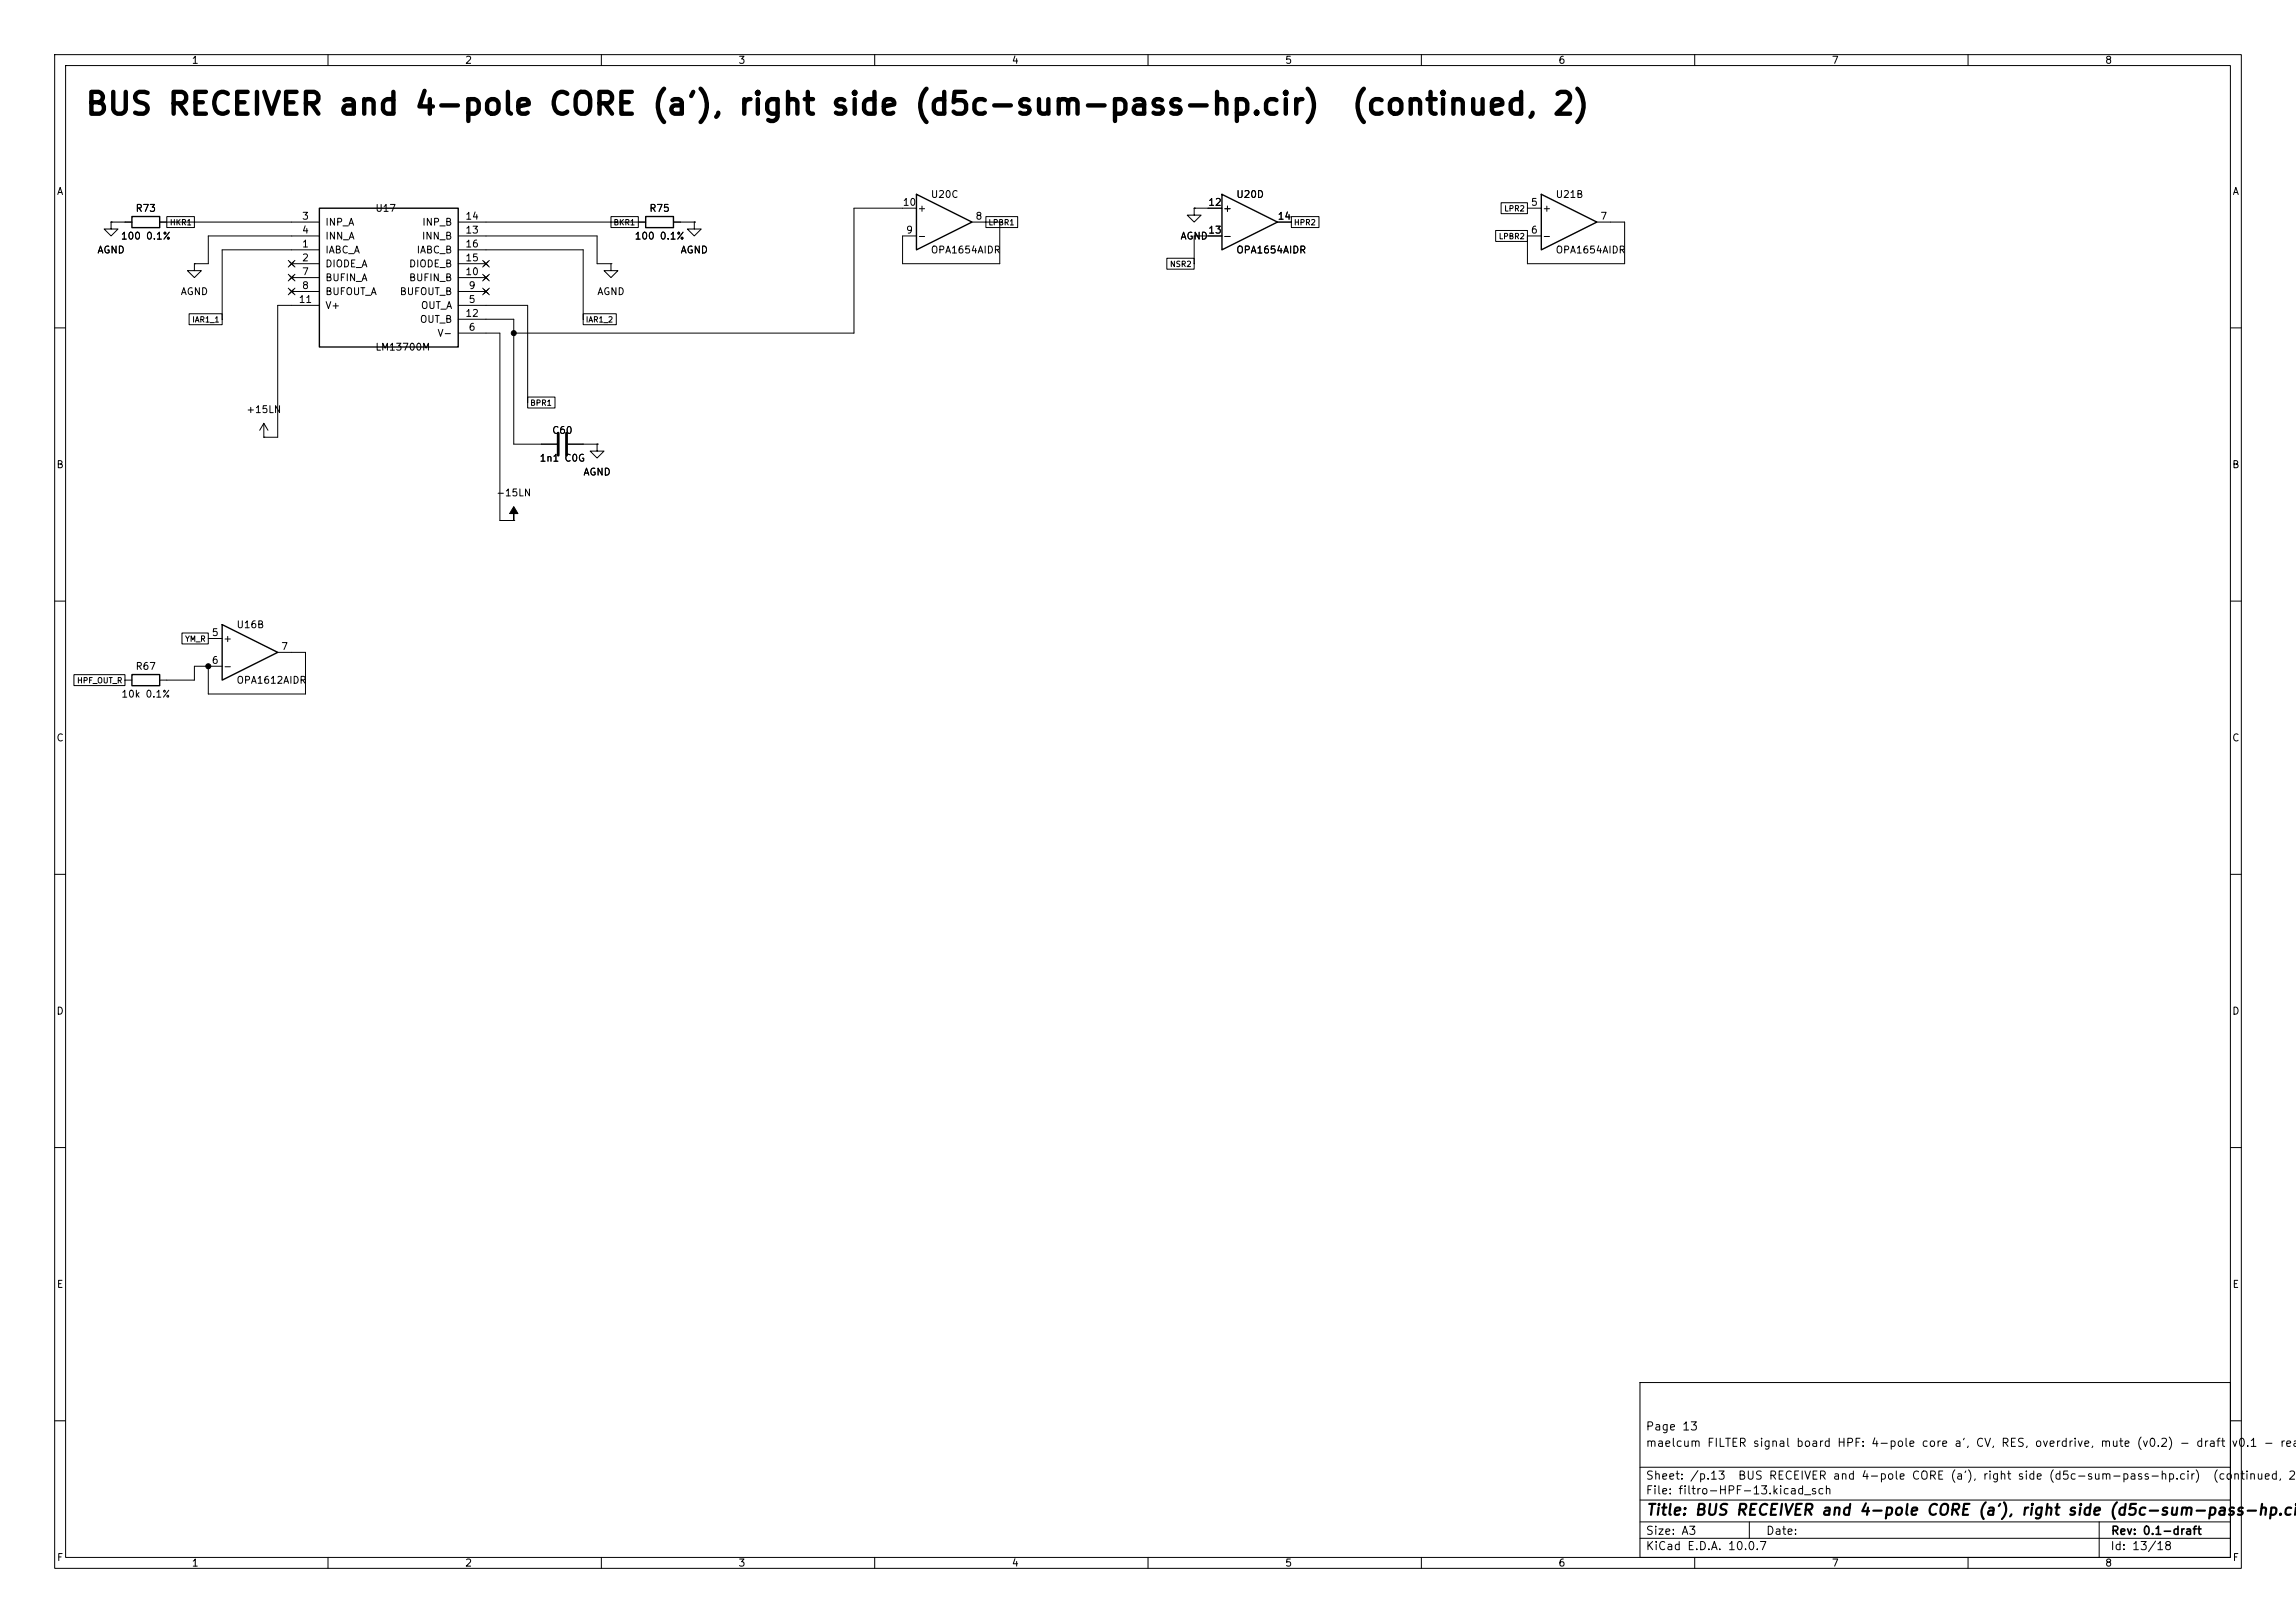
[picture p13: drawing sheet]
(kicad_sch
 (version 20260101)
 (generator "eeschema")
 (generator_version "10.0")
 (paper "A3")
 (title_block
  (title "BUS RECEIVER and 4-pole CORE (a'), right side (d5c-sum-pass-hp.cir)  (continued, 2)")
  (rev "0.1-draft")
  (comment 1 "maelcum FILTER signal board HPF: 4-pole core a', CV, RES, overdrive, mute (v0.2) - draft v0.1 - readable schematic")
  (comment 2 "Page 13"))
 (lib_symbols
  (symbol
   "maelcum:LM13700"
   (pin_names
    (offset 1.016)) (exclude_from_sim no) (in_bom yes) (on_board yes)
   (property
    "Reference"
    "U" (at 0 15.24 0) (effects (font (size 1.27 1.27))))
   (property
    "Value"
    "LM13700" (at 0 -15.24 0) (effects (font (size 1.27 1.27))))
   (property
    "Footprint"
    "Package_SO:SOIC-16_3.9x9.9mm_P1.27mm" (at 0 0 0) (effects (font (size 1.27 1.27)) (hide yes)))
   (property
    "Datasheet"
    "" (at 0 0 0) (effects (font (size 1.27 1.27)) (hide yes)))
   (property
    "Description"
    "OTA doppio. Pinout TI SNOSBW2F rev. nov 2015, §5 (2026-11-16)" (at 0 0 0) (effects (font (size 1.27 1.27)) (hide yes)))
   (symbol
    "LM13700_0_1"
    (rectangle (start -12.7 12.7) (end 12.7 -12.7) (stroke (width 0.254) (type default)) (fill (type background))))
   (symbol
    "LM13700_1_1"
    (pin
    input
    line (at -17.78 10.16 0) (length 5.08) (name
    "INP_A" (effects (font (size 1.27 1.27)))) (number
    "3" (effects (font (size 1.27 1.27)))))
    (pin
    input
    line (at -17.78 7.62 0) (length 5.08) (name
    "INN_A" (effects (font (size 1.27 1.27)))) (number
    "4" (effects (font (size 1.27 1.27)))))
    (pin
    input
    line (at -17.78 5.08 0) (length 5.08) (name
    "IABC_A" (effects (font (size 1.27 1.27)))) (number
    "1" (effects (font (size 1.27 1.27)))))
    (pin
    no_connect
    line (at -17.78 2.54 0) (length 5.08) (name
    "DIODE_A" (effects (font (size 1.27 1.27)))) (number
    "2" (effects (font (size 1.27 1.27)))))
    (pin
    no_connect
    line (at -17.78 0 0) (length 5.08) (name
    "BUFIN_A" (effects (font (size 1.27 1.27)))) (number
    "7" (effects (font (size 1.27 1.27)))))
    (pin
    no_connect
    line (at -17.78 -2.54 0) (length 5.08) (name
    "BUFOUT_A" (effects (font (size 1.27 1.27)))) (number
    "8" (effects (font (size 1.27 1.27)))))
    (pin
    power_in
    line (at -17.78 -5.08 0) (length 5.08) (name
    "V+" (effects (font (size 1.27 1.27)))) (number
    "11" (effects (font (size 1.27 1.27)))))
    (pin
    input
    line (at 17.78 10.16 180) (length 5.08) (name
    "INP_B" (effects (font (size 1.27 1.27)))) (number
    "14" (effects (font (size 1.27 1.27)))))
    (pin
    input
    line (at 17.78 7.62 180) (length 5.08) (name
    "INN_B" (effects (font (size 1.27 1.27)))) (number
    "13" (effects (font (size 1.27 1.27)))))
    (pin
    input
    line (at 17.78 5.08 180) (length 5.08) (name
    "IABC_B" (effects (font (size 1.27 1.27)))) (number
    "16" (effects (font (size 1.27 1.27)))))
    (pin
    no_connect
    line (at 17.78 2.54 180) (length 5.08) (name
    "DIODE_B" (effects (font (size 1.27 1.27)))) (number
    "15" (effects (font (size 1.27 1.27)))))
    (pin
    no_connect
    line (at 17.78 0 180) (length 5.08) (name
    "BUFIN_B" (effects (font (size 1.27 1.27)))) (number
    "10" (effects (font (size 1.27 1.27)))))
    (pin
    no_connect
    line (at 17.78 -2.54 180) (length 5.08) (name
    "BUFOUT_B" (effects (font (size 1.27 1.27)))) (number
    "9" (effects (font (size 1.27 1.27)))))
    (pin
    passive
    line (at 17.78 -5.08 180) (length 5.08) (name
    "OUT_A" (effects (font (size 1.27 1.27)))) (number
    "5" (effects (font (size 1.27 1.27)))))
    (pin
    passive
    line (at 17.78 -7.62 180) (length 5.08) (name
    "OUT_B" (effects (font (size 1.27 1.27)))) (number
    "12" (effects (font (size 1.27 1.27)))))
    (pin
    power_in
    line (at 17.78 -10.16 180) (length 5.08) (name
    "V-" (effects (font (size 1.27 1.27)))) (number
    "6" (effects (font (size 1.27 1.27)))))))
  (symbol
   "Device:R"
   (pin_numbers (hide yes))
   (pin_names
    (offset 0)) (exclude_from_sim no) (in_bom yes) (on_board yes)
   (in_pos_files yes)
   (duplicate_pin_numbers_are_jumpers no)
   (property
    "Reference"
    "R" (at 2.032 0 90) (show_name no) (do_not_autoplace no) (effects (font (size 1.27 1.27))))
   (property
    "Value"
    "R" (at 0 0 90) (show_name no) (do_not_autoplace no) (effects (font (size 1.27 1.27))))
   (property
    "Footprint"
    "" (at -1.778 0 90) (show_name no) (do_not_autoplace no) (hide yes) (effects (font (size 1.27 1.27))))
   (property
    "Datasheet"
    "" (at 0 0 0) (show_name no) (do_not_autoplace no) (hide yes) (effects (font (size 1.27 1.27))))
   (property
    "Description"
    "Resistor" (at 0 0 0) (show_name no) (do_not_autoplace no) (hide yes) (effects (font (size 1.27 1.27))))
   (property
    "ki_keywords"
    "R res resistor" (at 0 0 0) (show_name no) (do_not_autoplace no) (hide yes) (effects (font (size 1.27 1.27))))
   (property
    "ki_fp_filters"
    "R_*" (at 0 0 0) (show_name no) (do_not_autoplace no) (hide yes) (effects (font (size 1.27 1.27))))
   (symbol
    "R_0_1"
    (rectangle (start -1.016 -2.54) (end 1.016 2.54) (stroke (width 0.254) (type default)) (fill (type none))))
   (symbol
    "R_1_1"
    (pin
    passive
    line (at 0 3.81 270) (length 1.27) (name
    "" (effects (font (size 1.27 1.27)))) (number
    "1" (effects (font (size 1.27 1.27)))))
    (pin
    passive
    line (at 0 -3.81 90) (length 1.27) (name
    "" (effects (font (size 1.27 1.27)))) (number
    "2" (effects (font (size 1.27 1.27))))))
   (embedded_fonts no))
  (symbol
   "power:GND"
   (power global)
   (pin_numbers (hide yes))
   (pin_names
    (offset 0) (hide yes)) (exclude_from_sim no) (in_bom yes) (on_board yes)
   (in_pos_files yes)
   (duplicate_pin_numbers_are_jumpers no)
   (property
    "Reference"
    "#PWR" (at 0 -6.35 0) (show_name no) (do_not_autoplace no) (hide yes) (effects (font (size 1.27 1.27))))
   (property
    "Value"
    "GND" (at 0 -3.81 0) (show_name no) (do_not_autoplace no) (effects (font (size 1.27 1.27))))
   (property
    "Footprint"
    "" (at 0 0 0) (show_name no) (do_not_autoplace no) (hide yes) (effects (font (size 1.27 1.27))))
   (property
    "Datasheet"
    "" (at 0 0 0) (show_name no) (do_not_autoplace no) (hide yes) (effects (font (size 1.27 1.27))))
   (property
    "Description"
    "Power symbol creates a global label with name \"GND\" , ground" (at 0 0 0) (show_name no) (do_not_autoplace no) (hide yes) (effects (font (size 1.27 1.27))))
   (property
    "ki_keywords"
    "global power" (at 0 0 0) (show_name no) (do_not_autoplace no) (hide yes) (effects (font (size 1.27 1.27))))
   (symbol
    "GND_0_1"
    (polyline (pts (xy 0 0) (xy 0 -1.27) (xy 1.27 -1.27) (xy 0 -2.54) (xy -1.27 -1.27) (xy 0 -1.27)) (stroke (width 0) (type default)) (fill (type none))))
   (symbol
    "GND_1_1"
    (pin
    power_in
    line (at 0 0 270) (length 0) (name
    "" (effects (font (size 1.27 1.27)))) (number
    "1" (effects (font (size 1.27 1.27))))))
   (embedded_fonts no))
  (symbol
   "power:+15V"
   (power global)
   (pin_numbers (hide yes))
   (pin_names
    (offset 0) (hide yes)) (exclude_from_sim no) (in_bom yes) (on_board yes)
   (in_pos_files yes)
   (duplicate_pin_numbers_are_jumpers no)
   (property
    "Reference"
    "#PWR" (at 0 -3.81 0) (show_name no) (do_not_autoplace no) (hide yes) (effects (font (size 1.27 1.27))))
   (property
    "Value"
    "+15V" (at 0 3.556 0) (show_name no) (do_not_autoplace no) (effects (font (size 1.27 1.27))))
   (property
    "Footprint"
    "" (at 0 0 0) (show_name no) (do_not_autoplace no) (hide yes) (effects (font (size 1.27 1.27))))
   (property
    "Datasheet"
    "" (at 0 0 0) (show_name no) (do_not_autoplace no) (hide yes) (effects (font (size 1.27 1.27))))
   (property
    "Description"
    "Power symbol creates a global label with name \"+15V\"" (at 0 0 0) (show_name no) (do_not_autoplace no) (hide yes) (effects (font (size 1.27 1.27))))
   (property
    "ki_keywords"
    "global power" (at 0 0 0) (show_name no) (do_not_autoplace no) (hide yes) (effects (font (size 1.27 1.27))))
   (symbol
    "+15V_0_1"
    (polyline (pts (xy -0.762 1.27) (xy 0 2.54)) (stroke (width 0) (type default)) (fill (type none)))
    (polyline (pts (xy 0 2.54) (xy 0.762 1.27)) (stroke (width 0) (type default)) (fill (type none)))
    (polyline (pts (xy 0 0) (xy 0 2.54)) (stroke (width 0) (type default)) (fill (type none))))
   (symbol
    "+15V_1_1"
    (pin
    power_in
    line (at 0 0 90) (length 0) (name
    "" (effects (font (size 1.27 1.27)))) (number
    "1" (effects (font (size 1.27 1.27))))))
   (embedded_fonts no))
  (symbol
   "Device:C"
   (pin_numbers (hide yes))
   (pin_names
    (offset 0.254)) (exclude_from_sim no) (in_bom yes) (on_board yes)
   (in_pos_files yes)
   (duplicate_pin_numbers_are_jumpers no)
   (property
    "Reference"
    "C" (at 0.635 2.54 0) (show_name no) (do_not_autoplace no) (effects (font (size 1.27 1.27)) (justify left)))
   (property
    "Value"
    "C" (at 0.635 -2.54 0) (show_name no) (do_not_autoplace no) (effects (font (size 1.27 1.27)) (justify left)))
   (property
    "Footprint"
    "" (at 0.9652 -3.81 0) (show_name no) (do_not_autoplace no) (hide yes) (effects (font (size 1.27 1.27))))
   (property
    "Datasheet"
    "" (at 0 0 0) (show_name no) (do_not_autoplace no) (hide yes) (effects (font (size 1.27 1.27))))
   (property
    "Description"
    "Unpolarized capacitor" (at 0 0 0) (show_name no) (do_not_autoplace no) (hide yes) (effects (font (size 1.27 1.27))))
   (property
    "ki_keywords"
    "cap capacitor" (at 0 0 0) (show_name no) (do_not_autoplace no) (hide yes) (effects (font (size 1.27 1.27))))
   (property
    "ki_fp_filters"
    "C_*" (at 0 0 0) (show_name no) (do_not_autoplace no) (hide yes) (effects (font (size 1.27 1.27))))
   (symbol
    "C_0_1"
    (polyline (pts (xy -2.032 0.762) (xy 2.032 0.762)) (stroke (width 0.508) (type default)) (fill (type none)))
    (polyline (pts (xy -2.032 -0.762) (xy 2.032 -0.762)) (stroke (width 0.508) (type default)) (fill (type none))))
   (symbol
    "C_1_1"
    (pin
    passive
    line (at 0 3.81 270) (length 2.794) (name
    "" (effects (font (size 1.27 1.27)))) (number
    "1" (effects (font (size 1.27 1.27)))))
    (pin
    passive
    line (at 0 -3.81 90) (length 2.794) (name
    "" (effects (font (size 1.27 1.27)))) (number
    "2" (effects (font (size 1.27 1.27))))))
   (embedded_fonts no))
  (symbol
   "power:-15V"
   (power global)
   (pin_numbers (hide yes))
   (pin_names
    (offset 0) (hide yes)) (exclude_from_sim no) (in_bom yes) (on_board yes)
   (in_pos_files yes)
   (duplicate_pin_numbers_are_jumpers no)
   (property
    "Reference"
    "#PWR" (at 0 -3.81 0) (show_name no) (do_not_autoplace no) (hide yes) (effects (font (size 1.27 1.27))))
   (property
    "Value"
    "-15V" (at 0 3.556 0) (show_name no) (do_not_autoplace no) (effects (font (size 1.27 1.27))))
   (property
    "Footprint"
    "" (at 0 0 0) (show_name no) (do_not_autoplace no) (hide yes) (effects (font (size 1.27 1.27))))
   (property
    "Datasheet"
    "" (at 0 0 0) (show_name no) (do_not_autoplace no) (hide yes) (effects (font (size 1.27 1.27))))
   (property
    "Description"
    "Power symbol creates a global label with name \"-15V\"" (at 0 0 0) (show_name no) (do_not_autoplace no) (hide yes) (effects (font (size 1.27 1.27))))
   (property
    "ki_keywords"
    "global power" (at 0 0 0) (show_name no) (do_not_autoplace no) (hide yes) (effects (font (size 1.27 1.27))))
   (symbol
    "-15V_0_0"
    (pin
    power_in
    line (at 0 0 90) (length 0) (name
    "" (effects (font (size 1.27 1.27)))) (number
    "1" (effects (font (size 1.27 1.27))))))
   (symbol
    "-15V_0_1"
    (polyline (pts (xy 0 0) (xy 0 1.27) (xy 0.762 1.27) (xy 0 2.54) (xy -0.762 1.27) (xy 0 1.27)) (stroke (width 0) (type default)) (fill (type outline))))
   (embedded_fonts no))
  (symbol
   "Amplifier_Operational:TL074"
   (pin_names
    (offset 0.127)) (exclude_from_sim no) (in_bom yes) (on_board yes)
   (in_pos_files yes)
   (duplicate_pin_numbers_are_jumpers no)
   (property
    "Reference"
    "U" (at 0 5.08 0) (show_name no) (do_not_autoplace no) (effects (font (size 1.27 1.27)) (justify left)))
   (property
    "Value"
    "TL074" (at 0 -5.08 0) (show_name no) (do_not_autoplace no) (effects (font (size 1.27 1.27)) (justify left)))
   (property
    "Footprint"
    "" (at -1.27 2.54 0) (show_name no) (do_not_autoplace no) (hide yes) (effects (font (size 1.27 1.27))))
   (property
    "Datasheet"
    "http://www.ti.com/lit/ds/symlink/tl071.pdf" (at 1.27 5.08 0) (show_name no) (do_not_autoplace no) (hide yes) (effects (font (size 1.27 1.27))))
   (property
    "Description"
    "Quad Low-Noise JFET-Input Operational Amplifiers, DIP-14/SOIC-14" (at 0 0 0) (show_name no) (do_not_autoplace no) (hide yes) (effects (font (size 1.27 1.27))))
   (property
    "ki_locked"
    "" (at 0 0 0) (show_name no) (do_not_autoplace no) (effects (font (size 1.27 1.27))))
   (property
    "ki_keywords"
    "quad opamp" (at 0 0 0) (show_name no) (do_not_autoplace no) (hide yes) (effects (font (size 1.27 1.27))))
   (property
    "ki_fp_filters"
    "SOIC*3.9x8.7mm*P1.27mm* DIP*W7.62mm* TSSOP*4.4x5mm*P0.65mm* SSOP*5.3x6.2mm*P0.65mm* MSOP*3x3mm*P0.5mm*" (at 0 0 0) (show_name no) (do_not_autoplace no) (hide yes) (effects (font (size 1.27 1.27))))
   (symbol
    "TL074_1_1"
    (polyline (pts (xy -5.08 5.08) (xy 5.08 0) (xy -5.08 -5.08) (xy -5.08 5.08)) (stroke (width 0.254) (type default)) (fill (type background)))
    (pin
    output
    line (at 7.62 0 180) (length 2.54) (name
    "" (effects (font (size 1.27 1.27)))) (number
    "1" (effects (font (size 1.27 1.27)))))
    (pin
    input
    line (at -7.62 -2.54 0) (length 2.54) (name
    "-" (effects (font (size 1.27 1.27)))) (number
    "2" (effects (font (size 1.27 1.27)))))
    (pin
    input
    line (at -7.62 2.54 0) (length 2.54) (name
    "+" (effects (font (size 1.27 1.27)))) (number
    "3" (effects (font (size 1.27 1.27))))))
   (symbol
    "TL074_2_1"
    (polyline (pts (xy -5.08 5.08) (xy 5.08 0) (xy -5.08 -5.08) (xy -5.08 5.08)) (stroke (width 0.254) (type default)) (fill (type background)))
    (pin
    input
    line (at -7.62 2.54 0) (length 2.54) (name
    "+" (effects (font (size 1.27 1.27)))) (number
    "5" (effects (font (size 1.27 1.27)))))
    (pin
    input
    line (at -7.62 -2.54 0) (length 2.54) (name
    "-" (effects (font (size 1.27 1.27)))) (number
    "6" (effects (font (size 1.27 1.27)))))
    (pin
    output
    line (at 7.62 0 180) (length 2.54) (name
    "" (effects (font (size 1.27 1.27)))) (number
    "7" (effects (font (size 1.27 1.27))))))
   (symbol
    "TL074_3_1"
    (polyline (pts (xy -5.08 5.08) (xy 5.08 0) (xy -5.08 -5.08) (xy -5.08 5.08)) (stroke (width 0.254) (type default)) (fill (type background)))
    (pin
    output
    line (at 7.62 0 180) (length 2.54) (name
    "" (effects (font (size 1.27 1.27)))) (number
    "8" (effects (font (size 1.27 1.27)))))
    (pin
    input
    line (at -7.62 -2.54 0) (length 2.54) (name
    "-" (effects (font (size 1.27 1.27)))) (number
    "9" (effects (font (size 1.27 1.27)))))
    (pin
    input
    line (at -7.62 2.54 0) (length 2.54) (name
    "+" (effects (font (size 1.27 1.27)))) (number
    "10" (effects (font (size 1.27 1.27))))))
   (symbol
    "TL074_4_1"
    (polyline (pts (xy -5.08 5.08) (xy 5.08 0) (xy -5.08 -5.08) (xy -5.08 5.08)) (stroke (width 0.254) (type default)) (fill (type background)))
    (pin
    input
    line (at -7.62 2.54 0) (length 2.54) (name
    "+" (effects (font (size 1.27 1.27)))) (number
    "12" (effects (font (size 1.27 1.27)))))
    (pin
    input
    line (at -7.62 -2.54 0) (length 2.54) (name
    "-" (effects (font (size 1.27 1.27)))) (number
    "13" (effects (font (size 1.27 1.27)))))
    (pin
    output
    line (at 7.62 0 180) (length 2.54) (name
    "" (effects (font (size 1.27 1.27)))) (number
    "14" (effects (font (size 1.27 1.27))))))
   (symbol
    "TL074_5_1"
    (pin
    power_in
    line (at -2.54 7.62 270) (length 3.81) (name
    "V+" (effects (font (size 1.27 1.27)))) (number
    "4" (effects (font (size 1.27 1.27)))))
    (pin
    power_in
    line (at -2.54 -7.62 90) (length 3.81) (name
    "V-" (effects (font (size 1.27 1.27)))) (number
    "11" (effects (font (size 1.27 1.27))))))
   (embedded_fonts no))
  (symbol
   "Amplifier_Operational:OPA1612AxD"
   (pin_names
    (offset 0.127)) (exclude_from_sim no) (in_bom yes) (on_board yes)
   (in_pos_files yes)
   (duplicate_pin_numbers_are_jumpers no)
   (property
    "Reference"
    "U" (at 0 5.08 0) (show_name no) (do_not_autoplace no) (effects (font (size 1.27 1.27)) (justify left)))
   (property
    "Value"
    "OPA1612AxD" (at 0 -5.08 0) (show_name no) (do_not_autoplace no) (effects (font (size 1.27 1.27)) (justify left)))
   (property
    "Footprint"
    "" (at 0 0 0) (show_name no) (do_not_autoplace no) (hide yes) (effects (font (size 1.27 1.27))))
   (property
    "Datasheet"
    "http://www.ti.com/lit/ds/symlink/opa1612.pdf" (at 0 0 0) (show_name no) (do_not_autoplace no) (hide yes) (effects (font (size 1.27 1.27))))
   (property
    "Description"
    "Dual SoundPlus High Performance, Bipolar-Input Audio Operational Amplifiers, SOIC-8" (at 0 0 0) (show_name no) (do_not_autoplace no) (hide yes) (effects (font (size 1.27 1.27))))
   (property
    "ki_locked"
    "" (at 0 0 0) (show_name no) (do_not_autoplace no) (effects (font (size 1.27 1.27))))
   (property
    "ki_keywords"
    "dual opamp" (at 0 0 0) (show_name no) (do_not_autoplace no) (hide yes) (effects (font (size 1.27 1.27))))
   (property
    "ki_fp_filters"
    "SOIC*3.9x4.9mm*P1.27mm* DIP*W7.62mm* TO*99* OnSemi*Micro8* TSSOP*3x3mm*P0.65mm* TSSOP*4.4x3mm*P0.65mm* MSOP*3x3mm*P0.65mm* SSOP*3.9x4.9mm*P0.635mm* LFCSP*2x2mm*P0.5mm* *SIP* SOIC*5.3x6.2mm*P1.27mm*" (at 0 0 0) (show_name no) (do_not_autoplace no) (hide yes) (effects (font (size 1.27 1.27))))
   (symbol
    "OPA1612AxD_1_1"
    (polyline (pts (xy -5.08 5.08) (xy 5.08 0) (xy -5.08 -5.08) (xy -5.08 5.08)) (stroke (width 0.254) (type default)) (fill (type background)))
    (pin
    output
    line (at 7.62 0 180) (length 2.54) (name
    "" (effects (font (size 1.27 1.27)))) (number
    "1" (effects (font (size 1.27 1.27)))))
    (pin
    input
    line (at -7.62 -2.54 0) (length 2.54) (name
    "-" (effects (font (size 1.27 1.27)))) (number
    "2" (effects (font (size 1.27 1.27)))))
    (pin
    input
    line (at -7.62 2.54 0) (length 2.54) (name
    "+" (effects (font (size 1.27 1.27)))) (number
    "3" (effects (font (size 1.27 1.27))))))
   (symbol
    "OPA1612AxD_2_1"
    (polyline (pts (xy -5.08 5.08) (xy 5.08 0) (xy -5.08 -5.08) (xy -5.08 5.08)) (stroke (width 0.254) (type default)) (fill (type background)))
    (pin
    input
    line (at -7.62 2.54 0) (length 2.54) (name
    "+" (effects (font (size 1.27 1.27)))) (number
    "5" (effects (font (size 1.27 1.27)))))
    (pin
    input
    line (at -7.62 -2.54 0) (length 2.54) (name
    "-" (effects (font (size 1.27 1.27)))) (number
    "6" (effects (font (size 1.27 1.27)))))
    (pin
    output
    line (at 7.62 0 180) (length 2.54) (name
    "" (effects (font (size 1.27 1.27)))) (number
    "7" (effects (font (size 1.27 1.27))))))
   (symbol
    "OPA1612AxD_3_1"
    (pin
    power_in
    line (at -2.54 -7.62 90) (length 3.81) (name
    "V-" (effects (font (size 1.27 1.27)))) (number
    "4" (effects (font (size 1.27 1.27)))))
    (pin
    power_in
    line (at -2.54 7.62 270) (length 3.81) (name
    "V+" (effects (font (size 1.27 1.27)))) (number
    "8" (effects (font (size 1.27 1.27))))))
   (embedded_fonts no)))
 (text
  "BUS RECEIVER and 4-pole CORE (a'), right side (d5c-sum-pass-hp.cir)  (continued, 2)"
  (exclude_from_sim no)
  (at 15.24 21.59 0)
  (effects (font (size 4 4)
    (bold yes)) (justify left bottom)))
 (symbol
  (lib_id "maelcum:LM13700")
  (at 71.12 50.8 0)
  (unit 1)
  (body_style 1)
  (exclude_from_sim no)
  (in_bom yes)
  (on_board yes)
  (dnp no)
  (property
   "Reference"
   "U17" (at 68.58 38.1 0) (effects (font (size 1.27 1.27)) (justify left)))
  (property
   "Value"
   "LM13700M" (at 68.58 63.5 0) (effects (font (size 1.27 1.27)) (justify left)))
  (property
   "Footprint"
   "Package_SO:SOIC-16_3.9x9.9mm_P1.27mm" (at 71.12 50.8 0) (effects (font (size 1.27 1.27)) (justify left) (hide yes)))
  (property
   "Datasheet"
   "" (at 71.12 50.8 0) (effects (font (size 1.27 1.27)) (justify left) (hide yes)))
  (property
   "Nota"
   "integratori della sezione 1, lato R" (at 71.12 50.8 0) (effects (font (size 1.27 1.27)) (justify left) (hide yes)))
  (pin
   "3")
  (pin
   "4")
  (pin
   "1")
  (pin
   "2")
  (pin
   "7")
  (pin
   "8")
  (pin
   "11")
  (pin
   "14")
  (pin
   "13")
  (pin
   "16")
  (pin
   "15")
  (pin
   "10")
  (pin
   "9")
  (pin
   "5")
  (pin
   "12")
  (pin
   "6")
  (instances (project
    "filtro-HPF" (path
    "/7a3f7285-eb38-561d-91e0-6ac4030fed34/fa40b274-3ec9-5dca-a0f0-11f53e6156f5" (reference "U17") (unit 1)))))
 (wire
  (pts (xy 53.34 40.64) (xy 35.56 40.64))
  (stroke (width 0) (type default)))
 (symbol
  (lib_id "Device:R")
  (at 26.67 40.64 270)
  (unit 1)
  (body_style 1)
  (exclude_from_sim no)
  (in_bom yes)
  (on_board yes)
  (dnp no)
  (property
   "Reference"
   "R73" (at 26.67 38.1 90) (effects (font (size 1.27 1.27))))
  (property
   "Value"
   "100 0.1%" (at 26.67 43.18 90) (effects (font (size 1.27 1.27))))
  (property
   "Footprint"
   "Resistor_SMD:R_0805_2012Metric" (at 26.67 40.64 0) (effects (font (size 1.27 1.27)) (justify left) (hide yes)))
  (property
   "Datasheet"
   "" (at 26.67 40.64 0) (effects (font (size 1.27 1.27)) (justify left) (hide yes)))
  (pin
   "1")
  (pin
   "2")
  (instances (project
    "filtro-HPF" (path
    "/7a3f7285-eb38-561d-91e0-6ac4030fed34/fa40b274-3ec9-5dca-a0f0-11f53e6156f5" (reference "R73") (unit 1)))))
 (wire
  (pts (xy 35.56 40.64) (xy 30.48 40.64))
  (stroke (width 0) (type default)))
 (wire
  (pts (xy 22.86 40.64) (xy 20.32 40.64))
  (stroke (width 0) (type default)))
 (symbol
  (lib_id "power:GND")
  (at 20.32 40.64 0)
  (unit 1)
  (body_style 1)
  (exclude_from_sim no)
  (in_bom yes)
  (on_board yes)
  (dnp no)
  (property
   "Reference"
   "#PWR001" (at 20.32 40.64 0) (effects (font (size 1.27 1.27)) (justify left) (hide yes)))
  (property
   "Value"
   "AGND" (at 20.32 45.72 0) (effects (font (size 1.27 1.27))))
  (property
   "Footprint"
   "" (at 20.32 40.64 0) (effects (font (size 1.27 1.27)) (justify left) (hide yes)))
  (property
   "Datasheet"
   "" (at 20.32 40.64 0) (effects (font (size 1.27 1.27)) (justify left) (hide yes)))
  (pin
   "1")
  (instances (project
    "filtro-HPF" (path
    "/7a3f7285-eb38-561d-91e0-6ac4030fed34/fa40b274-3ec9-5dca-a0f0-11f53e6156f5" (reference "#PWR001") (unit 1)))))
 (wire
  (pts (xy 53.34 43.18) (xy 38.1 43.18))
  (stroke (width 0) (type default)))
 (wire
  (pts (xy 38.1 43.18) (xy 38.1 48.26))
  (stroke (width 0) (type default)))
 (wire
  (pts (xy 38.1 48.26) (xy 35.56 48.26))
  (stroke (width 0) (type default)))
 (symbol
  (lib_id "power:GND")
  (at 35.56 48.26 0)
  (unit 1)
  (body_style 1)
  (exclude_from_sim no)
  (in_bom yes)
  (on_board yes)
  (dnp no)
  (property
   "Reference"
   "#PWR002" (at 35.56 48.26 0) (effects (font (size 1.27 1.27)) (justify left) (hide yes)))
  (property
   "Value"
   "AGND" (at 35.56 53.34 0) (effects (font (size 1.27 1.27))))
  (property
   "Footprint"
   "" (at 35.56 48.26 0) (effects (font (size 1.27 1.27)) (justify left) (hide yes)))
  (property
   "Datasheet"
   "" (at 35.56 48.26 0) (effects (font (size 1.27 1.27)) (justify left) (hide yes)))
  (pin
   "1")
  (instances (project
    "filtro-HPF" (path
    "/7a3f7285-eb38-561d-91e0-6ac4030fed34/fa40b274-3ec9-5dca-a0f0-11f53e6156f5" (reference "#PWR002") (unit 1)))))
 (wire
  (pts (xy 53.34 45.72) (xy 40.64 45.72))
  (stroke (width 0) (type default)))
 (wire
  (pts (xy 40.64 45.72) (xy 40.64 58.42))
  (stroke (width 0) (type default)))
 (no_connect
  (at 53.34 48.26))
 (no_connect
  (at 53.34 50.8))
 (no_connect
  (at 53.34 53.34))
 (wire
  (pts (xy 53.34 55.88) (xy 50.8 55.88))
  (stroke (width 0) (type default)))
 (wire
  (pts (xy 50.8 55.88) (xy 50.8 80.01))
  (stroke (width 0) (type default)))
 (wire
  (pts (xy 50.8 80.01) (xy 48.26 80.01))
  (stroke (width 0) (type default)))
 (symbol
  (lib_id "power:+15V")
  (at 48.26 80.01 0)
  (unit 1)
  (body_style 1)
  (exclude_from_sim no)
  (in_bom yes)
  (on_board yes)
  (dnp no)
  (property
   "Reference"
   "#PWR003" (at 48.26 80.01 0) (effects (font (size 1.27 1.27)) (justify left) (hide yes)))
  (property
   "Value"
   "+15LN" (at 48.26 74.93 0) (effects (font (size 1.27 1.27))))
  (property
   "Footprint"
   "" (at 48.26 80.01 0) (effects (font (size 1.27 1.27)) (justify left) (hide yes)))
  (property
   "Datasheet"
   "" (at 48.26 80.01 0) (effects (font (size 1.27 1.27)) (justify left) (hide yes)))
  (pin
   "1")
  (instances (project
    "filtro-HPF" (path
    "/7a3f7285-eb38-561d-91e0-6ac4030fed34/fa40b274-3ec9-5dca-a0f0-11f53e6156f5" (reference "#PWR003") (unit 1)))))
 (wire
  (pts (xy 88.9 40.64) (xy 111.76 40.64))
  (stroke (width 0) (type default)))
 (symbol
  (lib_id "Device:R")
  (at 120.65 40.64 90)
  (unit 1)
  (body_style 1)
  (exclude_from_sim no)
  (in_bom yes)
  (on_board yes)
  (dnp no)
  (property
   "Reference"
   "R75" (at 120.65 38.1 90) (effects (font (size 1.27 1.27))))
  (property
   "Value"
   "100 0.1%" (at 120.65 43.18 90) (effects (font (size 1.27 1.27))))
  (property
   "Footprint"
   "Resistor_SMD:R_0805_2012Metric" (at 120.65 40.64 0) (effects (font (size 1.27 1.27)) (justify left) (hide yes)))
  (property
   "Datasheet"
   "" (at 120.65 40.64 0) (effects (font (size 1.27 1.27)) (justify left) (hide yes)))
  (pin
   "1")
  (pin
   "2")
  (instances (project
    "filtro-HPF" (path
    "/7a3f7285-eb38-561d-91e0-6ac4030fed34/fa40b274-3ec9-5dca-a0f0-11f53e6156f5" (reference "R75") (unit 1)))))
 (wire
  (pts (xy 111.76 40.64) (xy 116.84 40.64))
  (stroke (width 0) (type default)))
 (wire
  (pts (xy 124.46 40.64) (xy 127 40.64))
  (stroke (width 0) (type default)))
 (symbol
  (lib_id "power:GND")
  (at 127 40.64 0)
  (unit 1)
  (body_style 1)
  (exclude_from_sim no)
  (in_bom yes)
  (on_board yes)
  (dnp no)
  (property
   "Reference"
   "#PWR004" (at 127 40.64 0) (effects (font (size 1.27 1.27)) (justify left) (hide yes)))
  (property
   "Value"
   "AGND" (at 127 45.72 0) (effects (font (size 1.27 1.27))))
  (property
   "Footprint"
   "" (at 127 40.64 0) (effects (font (size 1.27 1.27)) (justify left) (hide yes)))
  (property
   "Datasheet"
   "" (at 127 40.64 0) (effects (font (size 1.27 1.27)) (justify left) (hide yes)))
  (pin
   "1")
  (instances (project
    "filtro-HPF" (path
    "/7a3f7285-eb38-561d-91e0-6ac4030fed34/fa40b274-3ec9-5dca-a0f0-11f53e6156f5" (reference "#PWR004") (unit 1)))))
 (wire
  (pts (xy 88.9 43.18) (xy 109.22 43.18))
  (stroke (width 0) (type default)))
 (wire
  (pts (xy 109.22 43.18) (xy 109.22 48.26))
  (stroke (width 0) (type default)))
 (wire
  (pts (xy 109.22 48.26) (xy 111.76 48.26))
  (stroke (width 0) (type default)))
 (symbol
  (lib_id "power:GND")
  (at 111.76 48.26 0)
  (unit 1)
  (body_style 1)
  (exclude_from_sim no)
  (in_bom yes)
  (on_board yes)
  (dnp no)
  (property
   "Reference"
   "#PWR005" (at 111.76 48.26 0) (effects (font (size 1.27 1.27)) (justify left) (hide yes)))
  (property
   "Value"
   "AGND" (at 111.76 53.34 0) (effects (font (size 1.27 1.27))))
  (property
   "Footprint"
   "" (at 111.76 48.26 0) (effects (font (size 1.27 1.27)) (justify left) (hide yes)))
  (property
   "Datasheet"
   "" (at 111.76 48.26 0) (effects (font (size 1.27 1.27)) (justify left) (hide yes)))
  (pin
   "1")
  (instances (project
    "filtro-HPF" (path
    "/7a3f7285-eb38-561d-91e0-6ac4030fed34/fa40b274-3ec9-5dca-a0f0-11f53e6156f5" (reference "#PWR005") (unit 1)))))
 (wire
  (pts (xy 88.9 45.72) (xy 106.68 45.72))
  (stroke (width 0) (type default)))
 (wire
  (pts (xy 106.68 45.72) (xy 106.68 58.42))
  (stroke (width 0) (type default)))
 (no_connect
  (at 88.9 48.26))
 (no_connect
  (at 88.9 50.8))
 (no_connect
  (at 88.9 53.34))
 (wire
  (pts (xy 88.9 55.88) (xy 96.52 55.88))
  (stroke (width 0) (type default)))
 (wire
  (pts (xy 96.52 55.88) (xy 96.52 73.66))
  (stroke (width 0) (type default)))
 (wire
  (pts (xy 88.9 58.42) (xy 93.98 58.42))
  (stroke (width 0) (type default)))
 (wire
  (pts (xy 93.98 58.42) (xy 93.98 81.28))
  (stroke (width 0) (type default)))
 (symbol
  (lib_id "Device:C")
  (at 102.87 81.28 90)
  (unit 1)
  (body_style 1)
  (exclude_from_sim no)
  (in_bom yes)
  (on_board yes)
  (dnp no)
  (property
   "Reference"
   "C60" (at 102.87 78.74 90) (effects (font (size 1.27 1.27))))
  (property
   "Value"
   "1n1 C0G" (at 102.87 83.82 90) (effects (font (size 1.27 1.27))))
  (property
   "Footprint"
   "Capacitor_SMD:C_1206_3216Metric" (at 102.87 81.28 0) (effects (font (size 1.27 1.27)) (justify left) (hide yes)))
  (property
   "Datasheet"
   "" (at 102.87 81.28 0) (effects (font (size 1.27 1.27)) (justify left) (hide yes)))
  (pin
   "1")
  (pin
   "2")
  (instances (project
    "filtro-HPF" (path
    "/7a3f7285-eb38-561d-91e0-6ac4030fed34/fa40b274-3ec9-5dca-a0f0-11f53e6156f5" (reference "C60") (unit 1)))))
 (wire
  (pts (xy 93.98 81.28) (xy 99.06 81.28))
  (stroke (width 0) (type default)))
 (wire
  (pts (xy 109.22 81.28) (xy 106.68 81.28))
  (stroke (width 0) (type default)))
 (symbol
  (lib_id "power:GND")
  (at 109.22 81.28 0)
  (unit 1)
  (body_style 1)
  (exclude_from_sim no)
  (in_bom yes)
  (on_board yes)
  (dnp no)
  (property
   "Reference"
   "#PWR006" (at 109.22 81.28 0) (effects (font (size 1.27 1.27)) (justify left) (hide yes)))
  (property
   "Value"
   "AGND" (at 109.22 86.36 0) (effects (font (size 1.27 1.27))))
  (property
   "Footprint"
   "" (at 109.22 81.28 0) (effects (font (size 1.27 1.27)) (justify left) (hide yes)))
  (property
   "Datasheet"
   "" (at 109.22 81.28 0) (effects (font (size 1.27 1.27)) (justify left) (hide yes)))
  (pin
   "1")
  (instances (project
    "filtro-HPF" (path
    "/7a3f7285-eb38-561d-91e0-6ac4030fed34/fa40b274-3ec9-5dca-a0f0-11f53e6156f5" (reference "#PWR006") (unit 1)))))
 (wire
  (pts (xy 88.9 60.96) (xy 91.44 60.96))
  (stroke (width 0) (type default)))
 (wire
  (pts (xy 91.44 60.96) (xy 91.44 95.25))
  (stroke (width 0) (type default)))
 (wire
  (pts (xy 91.44 95.25) (xy 93.98 95.25))
  (stroke (width 0) (type default)))
 (symbol
  (lib_id "power:-15V")
  (at 93.98 95.25 0)
  (unit 1)
  (body_style 1)
  (exclude_from_sim no)
  (in_bom yes)
  (on_board yes)
  (dnp no)
  (property
   "Reference"
   "#PWR007" (at 93.98 95.25 0) (effects (font (size 1.27 1.27)) (justify left) (hide yes)))
  (property
   "Value"
   "-15LN" (at 93.98 90.17 0) (effects (font (size 1.27 1.27))))
  (property
   "Footprint"
   "" (at 93.98 95.25 0) (effects (font (size 1.27 1.27)) (justify left) (hide yes)))
  (property
   "Datasheet"
   "" (at 93.98 95.25 0) (effects (font (size 1.27 1.27)) (justify left) (hide yes)))
  (pin
   "1")
  (instances (project
    "filtro-HPF" (path
    "/7a3f7285-eb38-561d-91e0-6ac4030fed34/fa40b274-3ec9-5dca-a0f0-11f53e6156f5" (reference "#PWR007") (unit 1)))))
 (symbol
  (lib_id "Amplifier_Operational:TL074")
  (at 172.72 40.64 0)
  (unit 3)
  (body_style 1)
  (exclude_from_sim no)
  (in_bom yes)
  (on_board yes)
  (dnp no)
  (property
   "Reference"
   "U20" (at 170.18 35.56 0) (effects (font (size 1.27 1.27)) (justify left)))
  (property
   "Value"
   "OPA1654AIDR" (at 170.18 45.72 0) (effects (font (size 1.27 1.27)) (justify left)))
  (property
   "Footprint"
   "Package_SO:SOIC-14_3.9x8.7mm_P1.27mm" (at 172.72 40.64 0) (effects (font (size 1.27 1.27)) (justify left) (hide yes)))
  (property
   "Datasheet"
   "" (at 172.72 40.64 0) (effects (font (size 1.27 1.27)) (justify left) (hide yes)))
  (property
   "Nota"
   "core lato R: summer e buffer di stato" (at 172.72 40.64 0) (effects (font (size 1.27 1.27)) (justify left) (hide yes)))
  (pin
   "8")
  (pin
   "9")
  (pin
   "10")
  (instances (project
    "filtro-HPF" (path
    "/7a3f7285-eb38-561d-91e0-6ac4030fed34/fa40b274-3ec9-5dca-a0f0-11f53e6156f5" (reference "U20") (unit 3)))))
 (symbol
  (lib_id "Amplifier_Operational:TL074")
  (at 228.6 40.64 0)
  (unit 4)
  (body_style 1)
  (exclude_from_sim no)
  (in_bom yes)
  (on_board yes)
  (dnp no)
  (property
   "Reference"
   "U20" (at 226.06 35.56 0) (effects (font (size 1.27 1.27)) (justify left)))
  (property
   "Value"
   "OPA1654AIDR" (at 226.06 45.72 0) (effects (font (size 1.27 1.27)) (justify left)))
  (property
   "Footprint"
   "Package_SO:SOIC-14_3.9x8.7mm_P1.27mm" (at 228.6 40.64 0) (effects (font (size 1.27 1.27)) (justify left) (hide yes)))
  (property
   "Datasheet"
   "" (at 228.6 40.64 0) (effects (font (size 1.27 1.27)) (justify left) (hide yes)))
  (property
   "Nota"
   "core lato R: summer e buffer di stato" (at 228.6 40.64 0) (effects (font (size 1.27 1.27)) (justify left) (hide yes)))
  (pin
   "12")
  (pin
   "13")
  (pin
   "14")
  (instances (project
    "filtro-HPF" (path
    "/7a3f7285-eb38-561d-91e0-6ac4030fed34/fa40b274-3ec9-5dca-a0f0-11f53e6156f5" (reference "U20") (unit 4)))))
 (wire
  (pts (xy 220.98 38.1) (xy 218.44 38.1))
  (stroke (width 0) (type default)))
 (symbol
  (lib_id "power:GND")
  (at 218.44 38.1 0)
  (unit 1)
  (body_style 1)
  (exclude_from_sim no)
  (in_bom yes)
  (on_board yes)
  (dnp no)
  (property
   "Reference"
   "#PWR008" (at 218.44 38.1 0) (effects (font (size 1.27 1.27)) (justify left) (hide yes)))
  (property
   "Value"
   "AGND" (at 218.44 43.18 0) (effects (font (size 1.27 1.27))))
  (property
   "Footprint"
   "" (at 218.44 38.1 0) (effects (font (size 1.27 1.27)) (justify left) (hide yes)))
  (property
   "Datasheet"
   "" (at 218.44 38.1 0) (effects (font (size 1.27 1.27)) (justify left) (hide yes)))
  (pin
   "1")
  (instances (project
    "filtro-HPF" (path
    "/7a3f7285-eb38-561d-91e0-6ac4030fed34/fa40b274-3ec9-5dca-a0f0-11f53e6156f5" (reference "#PWR008") (unit 1)))))
 (wire
  (pts (xy 220.98 43.18) (xy 218.44 43.18))
  (stroke (width 0) (type default)))
 (wire
  (pts (xy 218.44 43.18) (xy 218.44 48.26))
  (stroke (width 0) (type default)))
 (symbol
  (lib_id "Amplifier_Operational:TL074")
  (at 287.02 40.64 0)
  (unit 2)
  (body_style 1)
  (exclude_from_sim no)
  (in_bom yes)
  (on_board yes)
  (dnp no)
  (property
   "Reference"
   "U21" (at 284.48 35.56 0) (effects (font (size 1.27 1.27)) (justify left)))
  (property
   "Value"
   "OPA1654AIDR" (at 284.48 45.72 0) (effects (font (size 1.27 1.27)) (justify left)))
  (property
   "Footprint"
   "Package_SO:SOIC-14_3.9x8.7mm_P1.27mm" (at 287.02 40.64 0) (effects (font (size 1.27 1.27)) (justify left) (hide yes)))
  (property
   "Datasheet"
   "" (at 287.02 40.64 0) (effects (font (size 1.27 1.27)) (justify left) (hide yes)))
  (property
   "Nota"
   "core lato R: summer e buffer di stato" (at 287.02 40.64 0) (effects (font (size 1.27 1.27)) (justify left) (hide yes)))
  (pin
   "5")
  (pin
   "6")
  (pin
   "7")
  (instances (project
    "filtro-HPF" (path
    "/7a3f7285-eb38-561d-91e0-6ac4030fed34/fa40b274-3ec9-5dca-a0f0-11f53e6156f5" (reference "U21") (unit 2)))))
 (symbol
  (lib_id "Amplifier_Operational:OPA1612AxD")
  (at 45.72 119.38 0)
  (unit 2)
  (body_style 1)
  (exclude_from_sim no)
  (in_bom yes)
  (on_board yes)
  (dnp no)
  (property
   "Reference"
   "U16" (at 43.18 114.3 0) (effects (font (size 1.27 1.27)) (justify left)))
  (property
   "Value"
   "OPA1612AIDR" (at 43.18 124.46 0) (effects (font (size 1.27 1.27)) (justify left)))
  (property
   "Footprint"
   "Package_SO:SOIC-8_3.9x4.9mm_P1.27mm" (at 45.72 119.38 0) (effects (font (size 1.27 1.27)) (justify left) (hide yes)))
  (property
   "Datasheet"
   "" (at 45.72 119.38 0) (effects (font (size 1.27 1.27)) (justify left) (hide yes)))
  (property
   "Nota"
   "ricevitore del bus (A) e driver d'uscita (B), lato R" (at 45.72 119.38 0) (effects (font (size 1.27 1.27)) (justify left) (hide yes)))
  (pin
   "5")
  (pin
   "6")
  (pin
   "7")
  (instances (project
    "filtro-HPF" (path
    "/7a3f7285-eb38-561d-91e0-6ac4030fed34/fa40b274-3ec9-5dca-a0f0-11f53e6156f5" (reference "U16") (unit 2)))))
 (wire
  (pts (xy 38.1 121.92) (xy 35.56 121.92))
  (stroke (width 0) (type default)))
 (wire
  (pts (xy 35.56 121.92) (xy 35.56 124.46))
  (stroke (width 0) (type default)))
 (symbol
  (lib_id "Device:R")
  (at 26.67 124.46 270)
  (unit 1)
  (body_style 1)
  (exclude_from_sim no)
  (in_bom yes)
  (on_board yes)
  (dnp no)
  (property
   "Reference"
   "R67" (at 26.67 121.92 90) (effects (font (size 1.27 1.27))))
  (property
   "Value"
   "10k 0.1%" (at 26.67 127 90) (effects (font (size 1.27 1.27))))
  (property
   "Footprint"
   "Resistor_SMD:R_0805_2012Metric" (at 26.67 124.46 0) (effects (font (size 1.27 1.27)) (justify left) (hide yes)))
  (property
   "Datasheet"
   "" (at 26.67 124.46 0) (effects (font (size 1.27 1.27)) (justify left) (hide yes)))
  (property
   "Nota"
   "R lato sorgente sul DJ bus (dec. 159)" (at 26.67 124.46 0) (effects (font (size 1.27 1.27)) (justify left) (hide yes)))
  (pin
   "1")
  (pin
   "2")
  (instances (project
    "filtro-HPF" (path
    "/7a3f7285-eb38-561d-91e0-6ac4030fed34/fa40b274-3ec9-5dca-a0f0-11f53e6156f5" (reference "R67") (unit 1)))))
 (wire
  (pts (xy 35.56 124.46) (xy 30.48 124.46))
  (stroke (width 0) (type default)))
 (wire
  (pts (xy 38.1 121.92) (xy 38.1 127))
  (stroke (width 0) (type default)))
 (wire
  (pts (xy 38.1 127) (xy 55.88 127))
  (stroke (width 0) (type default)))
 (wire
  (pts (xy 55.88 127) (xy 55.88 119.38))
  (stroke (width 0) (type default)))
 (wire
  (pts (xy 55.88 119.38) (xy 53.34 119.38))
  (stroke (width 0) (type default)))
 (wire
  (pts (xy 93.98 60.96) (xy 156.21 60.96))
  (stroke (width 0) (type default)))
 (wire
  (pts (xy 156.21 60.96) (xy 156.21 38.1))
  (stroke (width 0) (type default)))
 (wire
  (pts (xy 156.21 38.1) (xy 165.1 38.1))
  (stroke (width 0) (type default)))
 (wire
  (pts (xy 165.1 43.18) (xy 165.1 48.26))
  (stroke (width 0) (type default)))
 (wire
  (pts (xy 165.1 48.26) (xy 182.88 48.26))
  (stroke (width 0) (type default)))
 (wire
  (pts (xy 182.88 48.26) (xy 182.88 40.64))
  (stroke (width 0) (type default)))
 (wire
  (pts (xy 182.88 40.64) (xy 180.34 40.64))
  (stroke (width 0) (type default)))
 (wire
  (pts (xy 294.64 40.64) (xy 297.18 40.64))
  (stroke (width 0) (type default)))
 (wire
  (pts (xy 297.18 40.64) (xy 297.18 48.26))
  (stroke (width 0) (type default)))
 (wire
  (pts (xy 297.18 48.26) (xy 279.4 48.26))
  (stroke (width 0) (type default)))
 (wire
  (pts (xy 279.4 48.26) (xy 279.4 43.18))
  (stroke (width 0) (type default)))
 (junction
  (at 38.1 121.92)
  (diameter 0)
  (color 0 0 0 0))
 (junction
  (at 93.98 60.96)
  (diameter 0)
  (color 0 0 0 0))
 (global_label
  "HKR1"
  (shape passive)
  (at 35.56 40.64 180)
  (fields_autoplaced yes)
  (effects (font (size 1 1)) (justify right)))
 (global_label
  "IAR1_1"
  (shape passive)
  (at 40.64 58.42 180)
  (fields_autoplaced yes)
  (effects (font (size 1 1)) (justify right)))
 (global_label
  "BKR1"
  (shape passive)
  (at 111.76 40.64 0)
  (fields_autoplaced yes)
  (effects (font (size 1 1)) (justify left)))
 (global_label
  "IAR1_2"
  (shape passive)
  (at 106.68 58.42 0)
  (fields_autoplaced yes)
  (effects (font (size 1 1)) (justify left)))
 (global_label
  "BPR1"
  (shape passive)
  (at 96.52 73.66 0)
  (fields_autoplaced yes)
  (effects (font (size 1 1)) (justify left)))
 (global_label
  "LPBR1"
  (shape passive)
  (at 180.34 40.64 0)
  (fields_autoplaced yes)
  (effects (font (size 1 1)) (justify left)))
 (global_label
  "NSR2"
  (shape passive)
  (at 218.44 48.26 180)
  (fields_autoplaced yes)
  (effects (font (size 1 1)) (justify right)))
 (global_label
  "HPR2"
  (shape passive)
  (at 236.22 40.64 0)
  (fields_autoplaced yes)
  (effects (font (size 1 1)) (justify left)))
 (global_label
  "LPR2"
  (shape passive)
  (at 279.4 38.1 180)
  (fields_autoplaced yes)
  (effects (font (size 1 1)) (justify right)))
 (global_label
  "LPBR2"
  (shape passive)
  (at 279.4 43.18 180)
  (fields_autoplaced yes)
  (effects (font (size 1 1)) (justify right)))
 (global_label
  "YM_R"
  (shape passive)
  (at 38.1 116.84 180)
  (fields_autoplaced yes)
  (effects (font (size 1 1)) (justify right)))
 (global_label
  "HPF_OUT_R"
  (shape passive)
  (at 22.86 124.46 180)
  (fields_autoplaced yes)
  (effects (font (size 1 1)) (justify right))))
